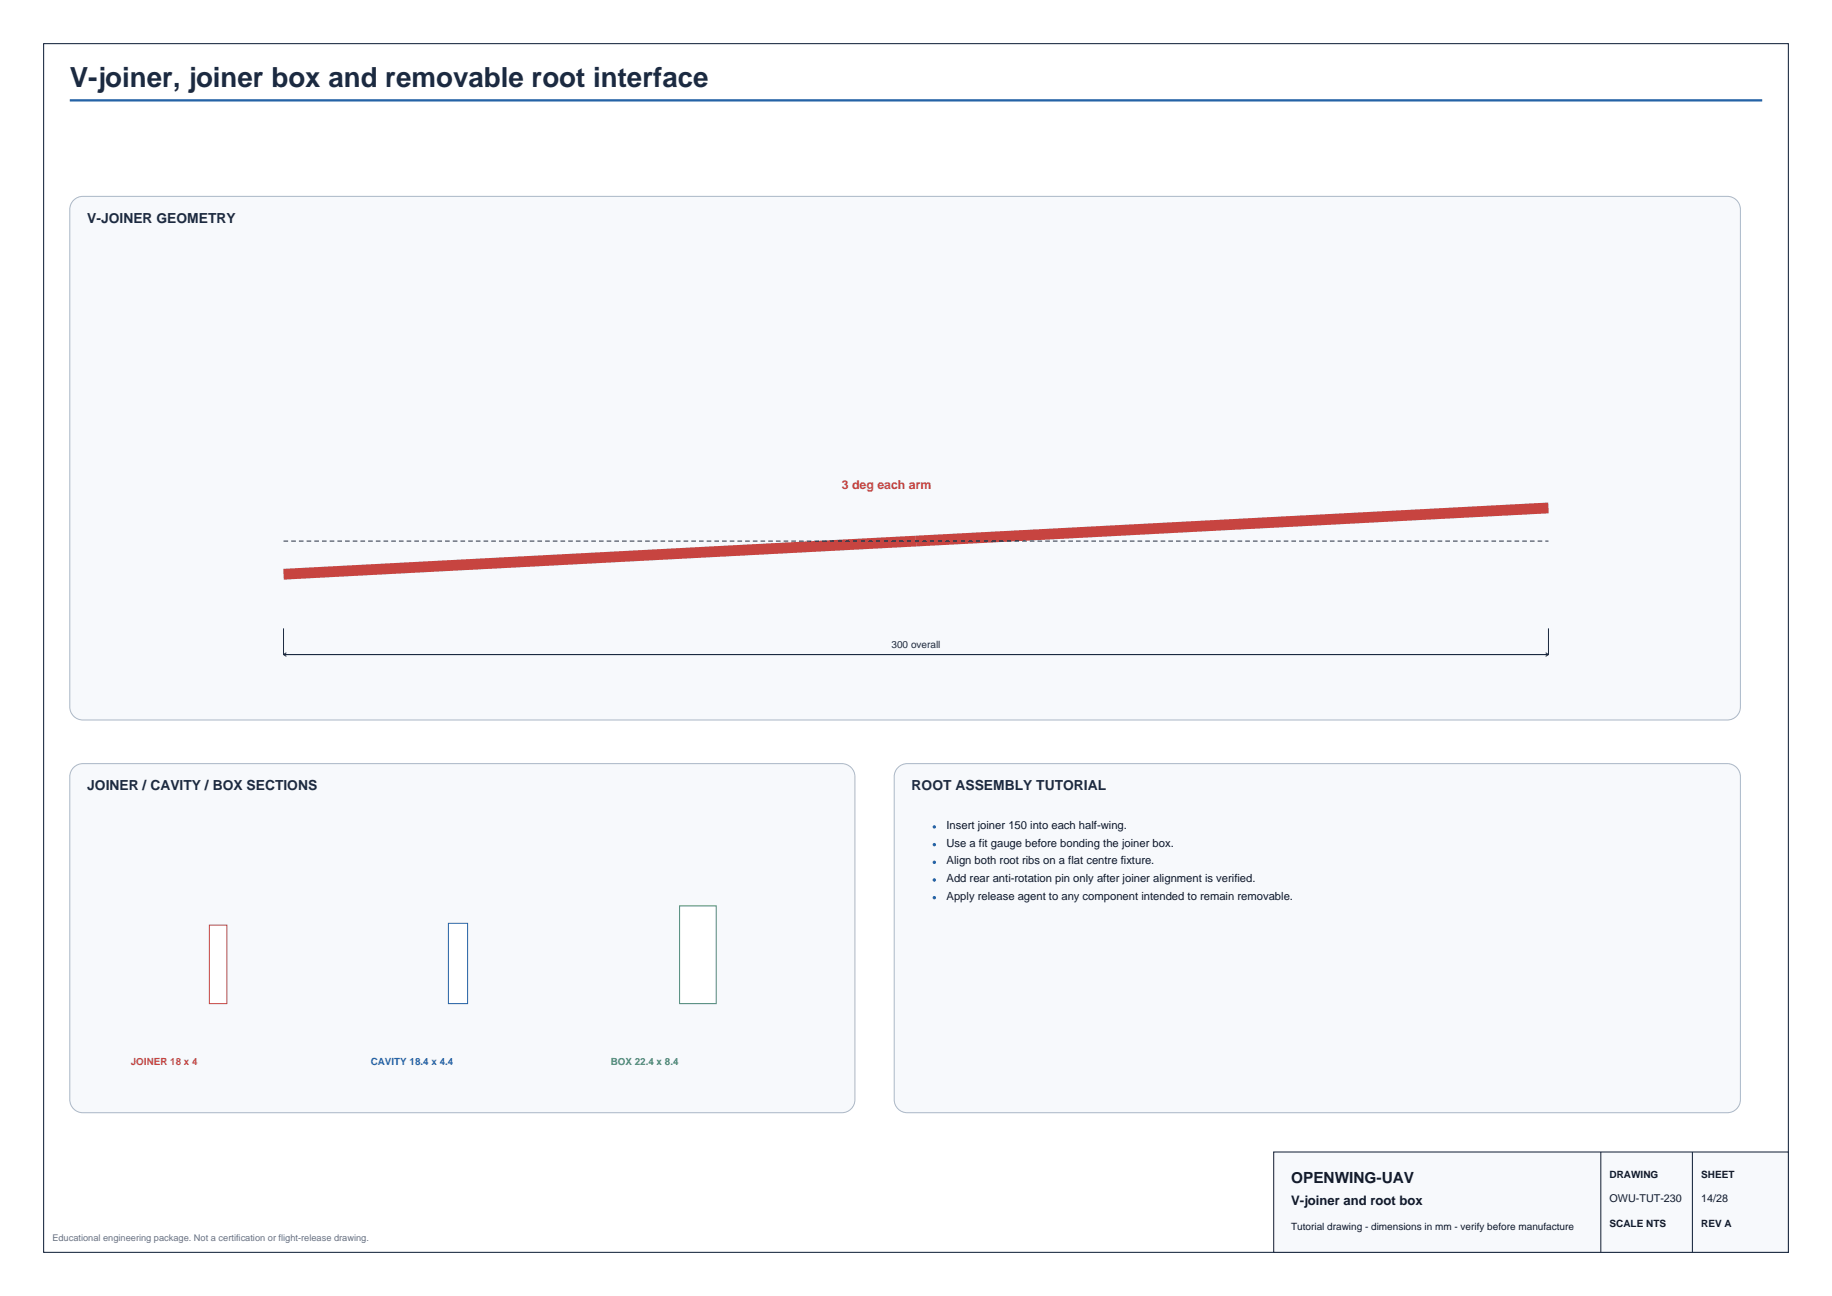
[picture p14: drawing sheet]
<svg xmlns="http://www.w3.org/2000/svg" width="420mm" height="297mm" viewBox="0 0 420 297" stroke-linecap="round" stroke-linejoin="round" font-family="sans-serif">
<defs><g id="words">
<text font-size="6.3" fill="#1b2a41" x="16" y="20">V-joiner, joiner box and removable root interface</text>
<text font-size="3.5" fill="#111827" x="296" y="271">OPENWING-UAV</text>
<g font-size="3.2" fill="#1b2a41">
<text x="20" y="51">V-JOINER GEOMETRY</text>
<text x="20" y="181">JOINER / CAVITY / BOX SECTIONS</text>
<text x="209" y="181">ROOT ASSEMBLY TUTORIAL</text>
</g>
<text font-size="3" fill="#111827" x="296" y="276.2">V-joiner and root box</text>
<text font-size="2.8" fill="#c74440" x="193" y="112">3 deg each arm</text>
<g font-size="2.6" fill="#111827">
<text x="217" y="190">Insert joiner 150 into each half-wing.</text>
<text x="217" y="194.1">Use a fit gauge before bonding the joiner box.</text>
<text x="217" y="198.1">Align both root ribs on a flat centre fixture.</text>
<text x="217" y="202.2">Add rear anti-rotation pin only after joiner alignment is verified.</text>
<text x="217" y="206.2">Apply release agent to any component intended to remain removable.</text>
</g>
<g font-size="2.5" fill="#111827">
<text x="369" y="275.5">OWU-TUT-230</text>
<text x="390" y="275.5">14/28</text>
</g>
<text font-size="2.3" fill="#1b2a41" x="204.4" y="148.5">300 overall</text>
<text font-size="2.3" fill="#c74440" x="30" y="244">JOINER 18 x 4</text>
<text font-size="2.3" fill="#2563a6" x="85" y="244">CAVITY 18.4 x 4.4</text>
<text font-size="2.3" fill="#4b8a67" x="140" y="244">BOX 22.4 x 8.4</text>
<g font-size="2.3" fill="#111827">
<text x="369" y="270">DRAWING</text>
<text x="390" y="270">SHEET</text>
<text x="296" y="281.8">Tutorial drawing - dimensions in mm - verify before manufacture</text>
<text x="369" y="281.2">SCALE NTS</text>
<text x="390" y="281.2">REV A</text>
</g>
<text font-size="2.1" fill="#667085" x="12" y="284.5">Educational engineering package. Not a certification or flight-release drawing.</text>
</g></defs>
<path d="M16 23h388" fill="none" stroke="#2563a6" stroke-width=".53"/>
<path d="M16.7 46.1a2.99 2.99 0 0 1 2.3-1.1h377a3 3 0 0 1 3 3v114a3 3 0 0 1-3 3h-377a3 3 0 0 1-3-3v-114l.1-.7z" fill-rule="evenodd" fill="#f7f9fc" stroke="#aab7c6" stroke-width=".23"/>
<path d="M355 116.4l-290 15.2" fill="none" stroke="#c74440" stroke-width="2.5" stroke-linecap="butt"/>
<path d="M65 124h290" fill="none" stroke="#1b2a41" stroke-width=".23" stroke-dasharray="1.1 .7" stroke-linecap="butt"/>
<path d="M65 144v6M65 150h290M65 150l.7 .4M65.7 149.6l-.7 .4M354.3 149.6l.7 .4M355 144v6M355 150l-.7 .4" fill="none" stroke="#1b2a41" stroke-width=".23"/>
<path d="M17.1 175.7l1.2-.6 .7-.1h174a3 3 0 0 1 3 3v74a3 3 0 0 1-3 3h-174a3 3 0 0 1-3-3v-74a2.99 2.99 0 0 1 1.1-2.3z" fill-rule="evenodd" fill="#f7f9fc" stroke="#aab7c6" stroke-width=".23"/>
<path d="M48 212h4v18h-4z" fill-rule="evenodd" fill="#fff" stroke="#c74440" stroke-width=".23"/>
<path d="M102.8 211.6h4.4v18.4h-4.4z" fill-rule="evenodd" fill="#fff" stroke="#2563a6" stroke-width=".23"/>
<path d="M155.8 207.6h8.4v22.4h-8.4z" fill-rule="evenodd" fill="#fff" stroke="#4b8a67" stroke-width=".23"/>
<path d="M206.1 175.7l1.2-.6 .7-.1h188a3 3 0 0 1 3 3v74a3 3 0 0 1-3 3h-188a3 3 0 0 1-3-3v-74a2.99 2.99 0 0 1 1.1-2.3z" fill-rule="evenodd" fill="#f7f9fc" stroke="#aab7c6" stroke-width=".23"/>
<g fill="#2563a6">
<circle cx="214.2" cy="189.5" r=".39"/>
<circle cx="214.2" cy="193.6" r=".39"/>
<circle cx="214.2" cy="197.6" r=".39"/>
<circle cx="214.2" cy="201.7" r=".39"/>
<circle cx="214.2" cy="205.7" r=".39"/>
</g>
<path d="M10 10h400v277h-400z" fill="none" stroke="#1b2a41" stroke-width=".25"/>
<path d="M292 264h118v23h-118z" fill-rule="evenodd" fill="#f7f9fc" stroke="#1b2a41" stroke-width=".25"/>
<path d="M367 264v23M388 264v23" fill="none" stroke="#1b2a41" stroke-width=".25"/>
<use href="#words"/>
</svg>
